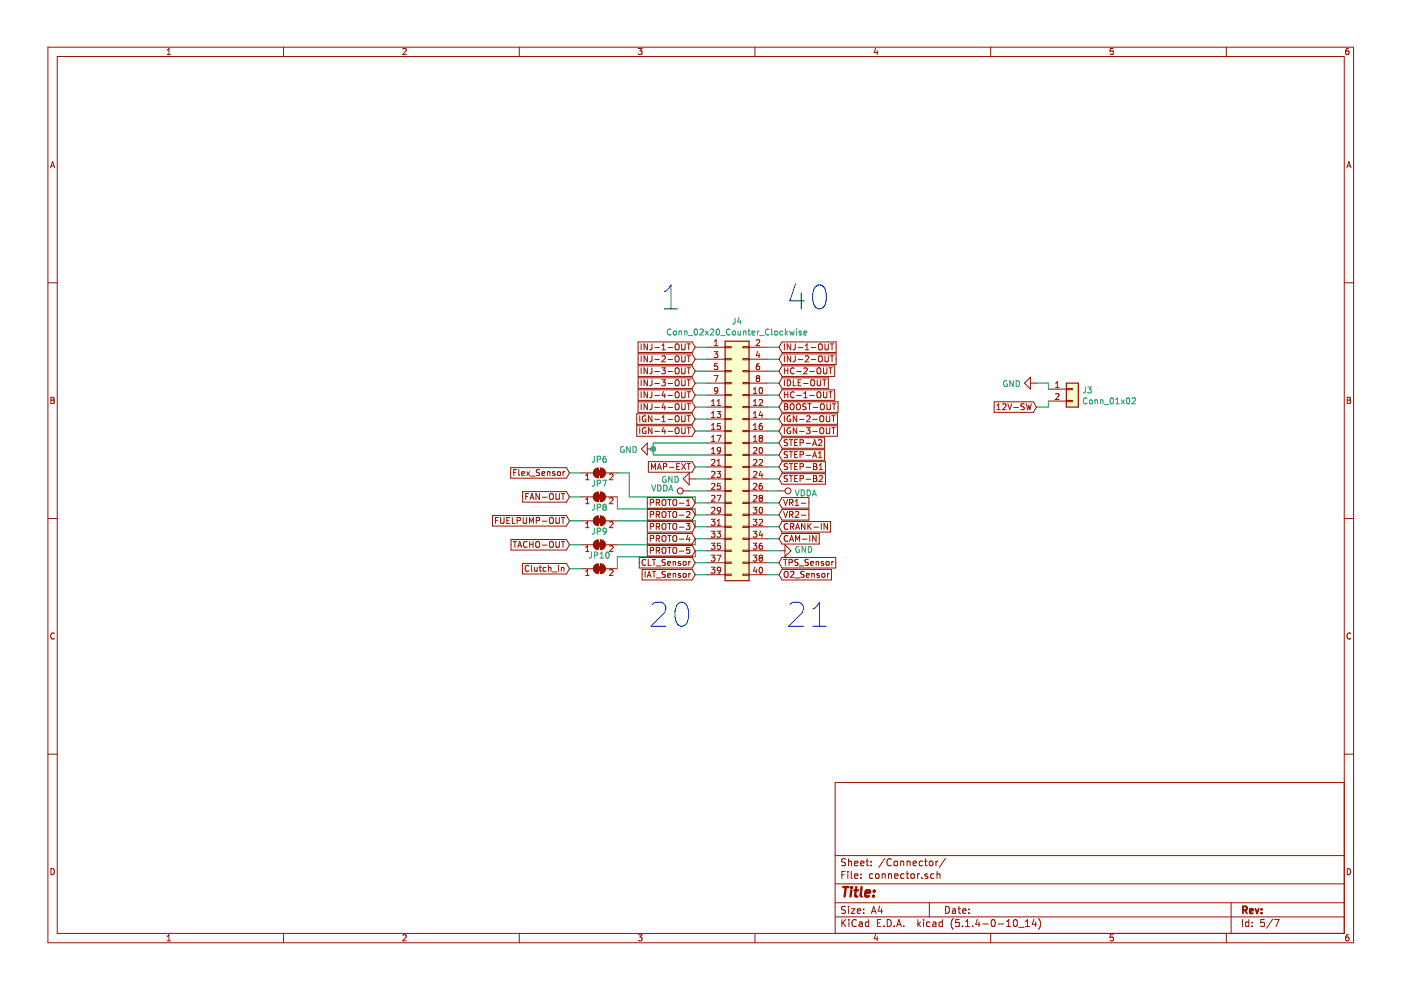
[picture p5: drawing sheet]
<svg xmlns="http://www.w3.org/2000/svg" width="297mm" height="210mm" viewBox="0 0 297 210" stroke-linecap="round" stroke-linejoin="round" font-family="sans-serif">
<path d="M.2 0h296.9v209.9h-296.9z" fill-rule="evenodd" fill="#fff" stroke="#fff" stroke-width=".21"/>
<g fill="none" stroke="#981200" stroke-width=".21">
<path d="M10.2 10h276.8v189.9h-276.8zM12.1 12h272.9v185.9h-272.9zM35.4 11.6h.8M35.4 10.6l.4-.3v1.3M60.1 10v2M85.4 10.4l.5-.1 .2 .3-.8 1h.8M110.1 10v2M135.3 10.3h.8l-.4 .5 .4 .1v.5l-.2 .2-.6-.2M160.1 10v2M185.6 10.2l-.3 .9h.9M186 10.7v.9M210 10v2"/>
<path d="M236 10.3h-.6l-.1 .6 .7-.1v.6l-.2 .2-.5-.2M260 10v2M285.9 10.3h-.4l-.1 .3-.1 .7 .2 .3 .5-.2-.1-.6h-.4l-.2 .2M10.7 35.6l.4-1.3 .5 1.3M10.8 35.2h.7M285.6 35.6l.4-1.3 .4 1.3M285.7 35.2h.6M10.2 60h1.9M285 60h2M135.3 75h11.5l.6 1.2-.6 1.1h-11.5zM135.3 77.6h11.5l.6 1.1-.6 1.1h-11.5zM135.3 72.5h11.5l.6 1.1-.6 1.1h-11.5z"/>
<path d="M135.9 72.9v1.3M135.9 75.4v1.3M135.9 78v1.3M137.3 72.9v1.3l-.7-1.3v1.3M137.3 75.4v1.3l-.7-1.3v1.3M137.3 78v1.3l-.7-1.3v1.3M138.2 72.9v1.1l-.5 .2M138.2 75.4v1.1l-.5 .2M138.2 78v1.1l-.5 .2M138.8 78.8h1M138.8 76.2h1M138.8 73.7h1"/>
<path d="M140.3 78h.8l-.4 .5 .3 .1v.5l-.2 .2-.5-.2M140.4 73.3l.3-.4v1.3M140.4 75.6l.4-.2 .3 .4-.8 .9h.8M140.4 74.2h.7M141.6 78.8h1M141.6 76.2h1M141.6 73.7h1M143.2 73.1l.2-.2 .4 .1a.78 .78 0 0 1-.1 1.2l-.5-.2zM143.2 75.6l.2-.2 .4 .1a.78 .78 0 0 1-.1 1.2l-.5-.2zM143.2 78.2l.2-.2 .4 .1a.78 .78 0 0 1-.1 1.2l-.5-.2zM144.5 72.9v1l.3 .3 .3-.1 .2-.2v-1M144.5 75.4v1.1l.3 .2h.3l.2-.2v-1.1"/>
<path d="M144.5 78v1l.3 .3 .3-.1 .2-.2v-1M145.7 78h.7M145.7 75.4h.7M145.7 72.9h.7M146 72.9v1.3M146 75.4v1.3M146 78v1.3M149.9 73.6h3.8M149.9 76.2h3.8M149.9 78.7h3.8M151.4 74.6h.8l-.4 .4 .3 .2 .1 .4-.3 .2-.5-.1M151.4 79.6h.8l-.5 1.3"/>
<path d="M151.5 73.3h.7M151.5 72.4l.3-.4v1.3M152.1 77.1h-.6v.6l.4-.1 .3 .2v.3l-.3 .3-.4-.2M153.7 73.5h1.3v.2h-1.3zM153.7 76h1.3v.3h-1.3zM153.7 78.6h1.3v.2h-1.3zM157.5 78.6h1.3v.2h-1.3zM157.5 76h1.3v.3h-1.3zM157.5 73.5h1.3v.2h-1.3zM158.8 73.6h3.8M158.8 76.2h3.8M158.8 78.7h3.8"/>
<path d="M160.3 72.1l.5-.1 .3 .4-.8 .9h.8M160.6 74.5l-.3 .9h.8M160.9 75v.8M160.9 77.1h-.2a.79 .79 0 0 0-.1 1.3l.3-.1 .2-.5-.3-.2h-.2l-.3 .2M165.8 75h11.5v2.3h-11.5l-.6-1.1zM165.8 77.6h11.2v2.2h-11.2l-.6-1.1zM165.8 72.5h11.5v2.2h-11.5l-.6-1.1zM166.3 72.9v1.3M166.3 75.4v1.3M166.3 78v1.3M166.3 78.6h.7M167 78v1.3"/>
<path d="M167.6 72.9v1.3l-.7-1.3v1.3M167.6 75.4v1.3l-.7-1.3v1.3M168.4 78.1a.56 .56 0 0 0-.8 .5 .56 .56 0 0 0 .8 .5M168.6 75.4v1.1l-.5 .2M168.6 72.9v1.1l-.5 .2M168.9 78.8h1M169.2 76.2h1M169.2 73.7h1M170.4 78.1l.5-.1 .3 .3-.8 1h.8M170.7 75.6l.5-.2 .3 .4-.8 .9h.8M170.7 74.2h.8M170.7 73.3l.4-.4v1.3"/>
<path d="M171.7 78.8h1M172 76.2h1M172 73.7h1M173.3 78.2l.2-.2a.44 .44 0 0 1 .5 .4v.7l-.5 .2-.2-.2zM173.6 75.6l.2-.2a.44 .44 0 0 1 .6 .5l-.1 .6-.5 .2-.2-.2zM173.6 73.1l.2-.2a.44 .44 0 0 1 .6 .4l-.1 .7-.5 .2-.2-.2zM174.6 78v1l.2 .3h.3l.2-.3v-1M174.9 72.9v1l.2 .3h.3l.2-.3v-1M174.9 75.4v1.1l.2 .2h.3l.2-.2v-1.1M175.7 78h.8M176.1 75.4h.7M176.1 72.9h.7"/>
<path d="M176.1 78v1.3M176.4 72.9v1.3M176.4 75.4v1.3M218.5 80v2.5l-1.3-1.3zM10.8 84.2h.4l.3 .3-.3 .3 .3 .3-.2 .4h-.5zM10.8 84.8h.4M108.3 99.2h11.8l.6 1.1-.6 1.1h-11.8zM109.5 99.6h-.6v1.2M110 99.6v1.1l.2 .1M111.6 100l.7 .8M112.3 100l-.7 .8M114.4 99.6h-.5l-.1 .1v.4l.6 .2v.3l-.2 .2h-.5"/>
<path d="M116.1 100v.8M119.4 100v.8M119.7 100l-.3 .2M126.1 99.6l.7-.3v2a1.02 1.02 0 0 1-.9-.6 1.02 1.02 0 0 1 .2-1.1zM127.3 99.3a1.02 1.02 0 0 1 1.1 1 1.02 1.02 0 0 1-1.1 1zM135 87.7h11.8l.6 1.1-.6 1.2h-11.8zM135 90.3h11.8l.6 1.1-.6 1.1h-11.8zM135.3 85.2h11.5l.6 1.1-.6 1.1h-11.5zM135.3 82.7h11.5l.6 1.1-.6 1.1h-11.5zM135.3 80.1h11.5l.6 1.1-.6 1.2h-11.5zM135.6 88.1v1.3M135.6 90.7v1.2"/>
<path d="M135.9 80.5v1.3M135.9 83.1v1.2M135.9 85.6v1.3M136.9 88.2a.57 .57 0 0 0-.7 .6 .57 .57 0 0 0 .8 .5v-.4h-.3M136.9 90.8a.57 .57 0 0 0-.7 .5 .57 .57 0 0 0 .8 .5v-.4h-.3M137.2 95.2h1.3M137.2 93.9v2.6l-1.2-1.3zM137.3 80.5v1.3l-.7-1.3v1.3M137.3 83.1v1.2l-.7-1.2v1.2M137.3 85.6v1.3l-.7-1.3v1.3M137.5 97.9h9.3l.6 1.1-.6 1.1h-9.3zM138.1 99.6v-1.3l.4 .9 .5-.9v1.3"/>
<path d="M138.2 85.6v1.1l-.5 .2M138.2 88.1v1.3l-.7-1.3v1.3M138.2 90.7v1.2l-.7-1.2v1.2M138.2 80.5v1.1l-.5 .2M138.2 83.1v1.1l-.5 .1M138.8 86.4h1M138.8 88.9h1M138.8 83.8h1M138.8 81.3h1M138.8 91.5h1M139.4 99.6l.4-1.3 .4 1.3M139.5 99.2h.6"/>
<path d="M140.3 80.5h.8l-.4 .5 .3 .1v.6l-.2 .1-.5-.1M140.4 89.4h.7M140.4 88.5l.3-.4v1.3M140.7 90.6l-.3 .9h.7M140.7 85.5l-.3 .9h.7M140.7 83l-.3 .9h.7M140.7 99l.6-.1v-.5l-.6-.1v1.3M140.9 83.5v.8M140.9 86v.9M140.9 91.1v.8M141.6 86.4h1M141.6 88.9h1"/>
<path d="M141.6 83.8h1M141.6 81.3h1M141.6 91.5h1M141.9 99.1h1M143.2 80.7l.2-.2 .4 .1a.78 .78 0 0 1-.1 1.2l-.5-.2zM143.2 90.9l.2-.2 .4 .1a.78 .78 0 0 1-.1 1.1l-.5-.1zM143.2 85.8l.2-.2 .4 .1a.78 .78 0 0 1-.1 1.2l-.5-.2zM143.2 88.3l.2-.2 .4 .1a.78 .78 0 0 1-.1 1.2l-.5-.2zM143.2 83.2l.2-.1h.4a.78 .78 0 0 1-.1 1.2l-.5-.1zM143.5 98.9h.4M144.1 98.3h-.6v1.3h.6M144.5 85.6v1l.3 .3 .3-.1 .2-.2v-1"/>
<path d="M144.5 88.1v1.1l.3 .2h.3l.2-.2v-1.1M144.5 80.5v1.1l.3 .2 .3-.1 .2-.1v-1.1M144.5 83.1v1l.3 .2h.3l.2-.2v-1M144.5 90.7v1l.3 .2h.3l.2-.2v-1M144.5 98.3l.9 1.3M145.4 98.3l-.9 1.3M145.7 85.6h.7M145.7 88.1h.7M145.7 83.1h.7M145.7 80.5h.7M145.7 98.3h.7M145.7 90.7h.7"/>
<path d="M146 80.5v1.3M146 83.1v1.2M146 85.6v1.3M146 88.1v1.3M146 90.7v1.2M146 98.3v1.3M149.9 81.2h3.8M149.9 83.8h3.8M149.9 86.3h3.8M149.9 88.8h3.8M149.9 91.4h3.8M149.9 93.9h3.8"/>
<path d="M149.9 96.5h3.8M149.9 99h3.8M150.8 95.2l.4-.3v1.2M150.8 90.1l.4-.3v1.3M150.8 85.1l.4-.4v1.3M150.8 86h.8M150.8 87.6l.4-.3v1.2M150.8 92.7l.4-.4v1.3M150.8 88.5h.8M150.8 91.1h.8M150.8 93.6h.8M150.8 96.1h.8"/>
<path d="M150.8 97.5l.5-.1 .3 .4-.8 .9h.8M152 99.9h.8l-.4 .5 .3 .2 .1 .4-.3 .2-.5-.1M152 87.3h.8l-.4 .4 .3 .2 .1 .4-.3 .2-.5-.1M152 92.3h.8l-.5 1.3M152.1 86h.7M152.1 85.1l.3-.4v1.3M152.1 97.8l.3-.4v1.3M152.1 98.7h.7M152.2 82.7l-.3 .3-.3-.1-.1-.2v-.4l.4-.1 .3 .2-.2 .9-.4 .1M152.7 89.8h-.6v.6l.4-.1 .3 .2v.3l-.3 .3-.4-.2M152.8 95.4l-.3 .3-.3-.1-.1-.6 .4-.1 .3 .2-.1 .7-.2 .3h-.3M153.7 81.1h1.3v.3h-1.3z"/>
<path d="M153.7 83.6h1.3v.3h-1.3zM153.7 86.2h1.3v.2h-1.3zM153.7 88.7h1.3v.3h-1.3zM153.7 91.3h1.3v.2h-1.3zM153.7 93.8h1.3v.3h-1.3zM153.7 96.3h1.3v.3h-1.3zM153.7 98.9h1.3v.2h-1.3zM157.5 98.9h1.3v.2h-1.3zM157.5 93.8h1.3v.3h-1.3zM157.5 91.3h1.3v.2h-1.3zM157.5 88.7h1.3v.3h-1.3zM157.5 86.2h1.3v.2h-1.3z"/>
<path d="M157.5 96.3h1.3v.3h-1.3zM157.5 83.6h1.3v.3h-1.3zM157.5 81.1h1.3v.3h-1.3zM158.8 81.2h3.8M158.8 83.8h3.8M158.8 86.3h3.8M158.8 88.8h3.8M158.8 91.4h3.8M158.8 93.9h3.8M158.8 96.5h3.8M158.8 99h3.8M159.7 83.4h.8"/>
<path d="M159.7 82.5l.4-.3v1.2M159.7 85.1l.4-.4v1.3M159.7 87.6l.4-.3v1.2M159.7 90.1l.4-.3v1.3M159.7 92.7l.4-.4v1.3M159.7 86h.8M159.7 88.5h.8M159.7 91.1h.8M159.7 95l.5-.1 .3 .3-.8 .9h.8M159.7 93.6h.8M159.7 97.5l.5-.1 .3 .4-.8 .9h.8M160.6 80.2l-.3-.3 .3-.3h.2l.3 .3-.3 .3"/>
<path d="M160.6 80.2l-.3 .2v.3l.3 .2h.3l.2-.2v-.3l-.3-.2M160.6 80.2h.2M160.9 84.8l.5-.1 .3 .4-.8 .9h.8M160.9 97.5l.5-.1 .3 .4-.8 .9h.8M161.1 82.3l.2-.1a.67 .67 0 0 1 .4 .6 .67 .67 0 0 1-.4 .6l-.4-.4zM161.1 95l.2-.1a.67 .67 0 0 1 .4 .6 .67 .67 0 0 1-.4 .6l-.4-.4zM161.2 92.9l-.3 .2 .1 .4 .2 .1 .4-.1 .1-.1v-.3l-.3-.2M161.2 92.9l-.3-.3 .3-.3h.2l.3 .3-.3 .3M161.2 92.9h.2M161.3 87.2l-.4 .9h.8M161.3 99.9l-.4 .9h.8M161.6 89.8l-.5 .1-.2 .4 .1 .6 .6 .1 .1-.2-.1-.5h-.4l-.3 .2"/>
<path d="M161.6 87.7v.8M165.8 85.2h11.9v2.2h-11.9l-.6-1.1zM165.8 82.7h11.2v2.2h-11.2l-.6-1.1zM165.8 80.1h9.8v2.3h-9.8l-.6-1.2zM165.8 87.7h11.8v2.3h-11.8l-.6-1.2zM165.8 90.3h11.8v2.2h-11.8l-.6-1.1zM165.8 97.9h9.2v2.2h-9.2l-.6-1.1zM165.8 92.8h9v2.2h-9l-.6-1.1zM165.8 95.3h9v2.3h-9l-.6-1.1zM166.3 86.2h.4M166.3 85.6h.4l.3 .3-.3 .3 .3 .2-.1 .4-.6 .1zM166.3 80.5v1.3"/>
<path d="M166.3 83.1v1.2M166.3 88.1v1.3M166.3 90.7v1.2M166.3 83.7h.7M166.9 80.5a.64 .64 0 0 1 .8 .7 .64 .64 0 0 1-.8 .6zM167 98.4l-.5-.1-.2 .1v.4l.6 .2 .1 .3-.3 .3-.4-.1M167 95.8h-.5l-.2 .1v.3l.6 .3 .1 .3-.3 .2h-.4M167 93.3l-.5-.1-.2 .1v.4l.6 .3 .1 .3-.3 .2-.4-.1M167 83.1v1.2M167.3 93.2h.8M167.3 95.8h.8M167.3 98.3h.8"/>
<path d="M167.6 85.8l.2-.2a.44 .44 0 0 1 .6 .4l-.1 .7-.5 .2-.2-.2zM167.6 88.2a.59 .59 0 0 0-.7 .6 .59 .59 0 0 0 .7 .6v-.5h-.2M167.6 90.8a.59 .59 0 0 0-.7 .5 .59 .59 0 0 0 .7 .6v-.5h-.2M167.7 93.2v1.3M167.7 95.8v1.2M167.7 98.3v1.3M168.2 80.5v1.3h.6M168.4 83.2a.56 .56 0 0 0-.8 .5 .56 .56 0 0 0 .8 .5M168.5 93.8h.4M168.5 96.4h.4M168.5 98.9h.4M168.9 85.8l.2-.2a.45 .45 0 0 1 .6 .4l-.2 .8h-.5a.92 .92 0 0 1-.1-1z"/>
<path d="M168.9 83.8h1M168.9 88.1v1.3l-.7-1.3v1.3M168.9 90.7v1.2l-.7-1.2v1.2M169.1 93.2h-.6v1.3h.6M169.1 95.8h-.6v1.2h.6M169.1 98.3h-.6v1.3h.6M169.2 81.1h.4M169.5 88.9h1M169.5 91.5h1M169.6 99l.7-.1v-.5l-.7-.1v1.3M169.6 96.4l.7-.1v-.4l-.7-.1v1.2M169.6 93.9l.7-.1v-.5l-.7-.1v1.3"/>
<path d="M169.8 80.5h-.6v1.3h.6M170.4 81.3h.9M170.4 84.3h.8M170.4 83.4l.4-.3v1.2M170.9 85.7l-.5-.1-.2 .1v.4l.6 .2 .1 .3-.2 .3-.5-.1M170.9 94h1M170.9 96.5h1M170.9 99.1h1M171 90.7h.8l-.5 .5 .4 .1 .1 .4-.3 .2-.5-.1M171 88.3l.5-.2 .3 .4-.8 .9h.8M171.3 85.6h.7M171.6 85.6v1.3"/>
<path d="M171.7 83.8h1M171.9 80.7l.3-.2a.45 .45 0 0 1 .5 .5l-.2 .7h-.4a.92 .92 0 0 1-.2-1zM172.3 88.9h1M172.3 94.5l.4-1.3 .4 1.3M172.3 97l.4-1.2 .4 1.2M172.3 91.5h1M172.4 86.4h1M172.4 94.1h.6M172.4 96.7h.6M172.5 98.3l.6 .1v.2l-.2 .3 .3 .2-.1 .4-.6 .1zM172.5 98.9h.4M173.3 83.2l.2-.1a.44 .44 0 0 1 .5 .4v.7l-.5 .1-.2-.1z"/>
<path d="M173.3 80.5v1.1l.2 .2 .4-.1 .1-.1v-1.1M173.5 93.3l.5-.1 .2 .4-.8 .9h.8M173.5 97h.7M173.5 96.1l.4-.3v1.2M173.7 98.6l.3-.3v1.3M173.7 99.6h.7M173.9 90.9l.2-.2a.44 .44 0 0 1 .6 .4l-.1 .7-.5 .1-.2-.1zM173.9 88.3l.2-.2a.44 .44 0 0 1 .6 .5l-.1 .6-.5 .2-.2-.2zM174 85.8l.2-.2a.45 .45 0 0 1 .6 .4l-.2 .8h-.5a.92 .92 0 0 1-.1-1zM174.4 80.5h.7M174.6 83.1v1l.2 .2h.3l.2-.2v-1M174.8 80.5v1.3"/>
<path d="M175.2 90.7v1l.2 .2h.4l.1-.2v-1M175.2 88.1v1.1l.2 .2h.4l.1-.2v-1.1M175.3 85.6v1l.3 .3 .3-.1 .2-.2v-1M175.7 83.1h.8M176.1 83.1v1.2M176.4 88.1h.7M176.4 90.7h.7M176.5 85.6h.7M176.7 88.1v1.3M176.7 90.7v1.2M176.8 85.6v1.3M210.8 85.2h8.3l.6 1.1-.6 1.1h-8.3z"/>
<path d="M211.4 86l.3-.4v1.3M211.4 86.9h.7M212.6 85.7l.5-.1 .2 .4-.8 .9h.8M213.7 85.6l.4 1.3 .4-1.3M214.9 86.4h1M217.2 85.7l-.5-.1-.2 .1 .1 .5 .5 .1 .1 .3-.3 .3-.5-.1M217.6 85.6l.3 1.3 .2-.9 .3 .9 .3-1.3M218.5 81.2h1.2M222.3 82.5h3.8M222.3 85h3.8M223.8 82.2h.7M223.8 81.3l.4-.4v1.3"/>
<path d="M223.8 83.6l.5-.2 .2 .4-.7 .9h.7M226.1 82.4h1.3v.2h-1.3zM226.1 84.9h1.3v.3h-1.3zM285.6 84.2h.5l.2 .3-.2 .3 .3 .3-.2 .4h-.6zM285.6 84.8h.5M10.2 109.9h1.9M104.4 109.3h15.7l.6 1.1-.6 1.1h-15.7zM105 110.3h.5M105.7 109.7h-.7v1.3M106.1 109.7v1.1l.3 .2 .3-.1 .2-.1v-1.1M107.5 110.3h.4M108.1 109.7h-.6v1.3h.6"/>
<path d="M108.3 114.4h11.8l.6 1.1-.6 1.1h-11.8zM108.6 109.7v1.3h.6M108.8 114.8h.7M108.9 100.2h.4M109.2 114.8v1.3M109.6 110.4l.7-.1 .1-.2-.1-.3-.7-.1v1.3M109.8 116.1l.4-1.3 .4 1.3M109.9 115.7h.6M110.6 100.4l.6-.1v-.3h-.4l-.2 .2 .1 .6h.5M110.8 119.5h9.3l.6 1.1-.6 1.1h-9.3zM110.8 104.2h9.3l.6 1.2-.6 1.1h-9.3zM110.9 109.7v1.1l.3 .2 .3-.1 .1-.1v-1.1"/>
<path d="M111.5 105.2h.4M111.8 114.9a.55 .55 0 0 0-.8 .1 .55 .55 0 0 0 0 .8l.4 .3 .4-.2M112.1 104.6h-.6v1.3M112.1 120a.58 .58 0 0 0-.8 .5 .58 .58 0 0 0 .8 .6v-.1M112.3 111v-1.3l.4 .9 .4-.9v1.3M112.3 114.8v1.3M112.3 115.4h.7M112.4 105.9l.4-1.3 .4 1.3M112.5 105.6h.6M112.5 101h1M112.7 119.9v1.1l.1 .1M113 114.8v1.3"/>
<path d="M113.6 115l.3-.2a.44 .44 0 0 1 .5 .4v.7l-.5 .2-.3-.2zM113.7 110.4l.7-.1v-.5l-.7-.1v1.3M114.4 104.6v1.3l-.8-1.3v1.3M114.5 119.9v1.1l.3 .1M114.9 100.4l.6-.1v-.3h-.4l-.2 .2 .1 .6h.5M115 105.4h.9M115 110.5h.9M115 115.6h.9M116.1 100.1l.4-.1 .1 .8M116.3 119.9v1.2M116.5 115l.3-.2 .3 .1a.78 .78 0 0 1-.1 1.2l-.5-.2zM116.5 104.8l.3-.2 .3 .1a.78 .78 0 0 1-.1 1.2l-.5-.2z"/>
<path d="M116.5 109.9l.3-.2 .3 .1a.78 .78 0 0 1-.1 1.2l-.5-.2zM117.6 100h-.3l-.2 .2 .1 .1 .4 .2v.3h-.5M117.9 104.6v1.1l.2 .2h.4l.1-.2v-1.1M117.9 109.7v1.1l.2 .2 .4-.1 .1-.1v-1.1M117.9 114.8v1l.2 .3 .4-.1 .1-.2v-1M118.2 100.1l.2-.1 .4 .1-.1 .7-.5-.1zM118.4 119.9v.1M119 104.6h.7M119 109.7h.7M119 114.8h.7M119.4 104.6v1.3M119.4 109.7v1.3"/>
<path d="M119.4 114.8v1.3M123.3 100.3h2.5M123.3 115.5h2.5M123.3 110.4h2.5M123.3 105.4h2.5M124.2 101.7h.7M124.2 100.8l.3-.3v1.2M124.2 105.9l.3-.4v1.3M124.2 111l.3-.4v1.3M124.2 116l.3-.3v1.3M124.2 117h.7M124.2 111.9h.7"/>
<path d="M124.2 106.8h.7M126.1 119.9l.7-.3v2a1.02 1.02 0 0 1-.9-.6 1.02 1.02 0 0 1 .2-1.1zM126.1 114.8l.7-.3v2a1.02 1.02 0 0 1-.9-.6 1.02 1.02 0 0 1 .2-1.1zM126.1 109.7l.7-.3v2a1.02 1.02 0 0 1-.9-.6 1.02 1.02 0 0 1 .2-1.1zM126.1 104.6l.7-.3v2.1a1.02 1.02 0 0 1-.9-.7 1.02 1.02 0 0 1 .2-1.1zM127.3 119.6a1.02 1.02 0 0 1 1.1 1 1.02 1.02 0 0 1-1.1 1zM127.3 114.5a1.02 1.02 0 0 1 1.1 1 1.02 1.02 0 0 1-1.1 1zM127.3 109.4a1.02 1.02 0 0 1 1.1 1 1.02 1.02 0 0 1-1.1 1zM127.3 104.3a1.02 1.02 0 0 1 1.1 1.1 1.02 1.02 0 0 1-1.1 1zM128.4 100.3h2.5M128.4 115.5h2.5M128.4 110.4h2.5"/>
<path d="M128.4 105.4h2.5M129.2 100.6l.5-.1 .3 .3-.8 .9h.8M129.2 105.7l.5-.2 .3 .4-.8 .9h.8M129.2 110.7l.5-.1 .3 .4-.8 .9h.8M129.2 115.8l.5-.1 .3 .3-.8 1h.8M135.5 118.2h11.3l.6 1.1-.6 1.1h-11.3zM136.9 118.7a.56 .56 0 0 0-.8 .5 .56 .56 0 0 0 .8 .5M137.2 105.5h9.6l.6 1.1-.6 1.1h-9.6zM137.2 108h9.6l.6 1.2-.6 1.1h-9.6zM137.2 110.6h9.6l.6 1.1-.6 1.1h-9.6zM137.2 113.1h9.6l.6 1.1-.6 1.2h-9.6zM137.2 115.7h9.6l.6 1.1-.6 1.1h-9.6z"/>
<path d="M137.4 118.6v1.3h.7M137.9 109.1h.6l.1-.2-.1-.3-.6-.2v1.3M137.9 111.6h.6l.1-.2-.1-.3-.6-.1v1.3M137.9 116.7h.6l.1-.2-.1-.3-.6-.1v1.2M137.9 114.2l.6-.1 .1-.1-.1-.3-.6-.2v1.3M137.9 106.6l.6-.1 .1-.2-.1-.3-.6-.1v1.3M138.3 118.6h.7M138.7 118.6v1.3M139.1 106.6l.7-.1 .1-.2-.1-.3-.7-.1v1.3M139.1 114.2l.7-.1 .1-.1-.1-.3-.7-.2v1.3M139.1 111.6h.7l.1-.2-.1-.3-.7-.1v1.3M139.1 116.7h.7l.1-.2-.1-.3-.7-.1v1.2"/>
<path d="M139.1 109.1h.7l.1-.2-.1-.3-.7-.2v1.3M139.1 120h1M139.4 106.6l.5 .6M139.4 109.1l.5 .6M139.4 111.6l.5 .7M139.4 114.2l.5 .6M139.4 116.7l.5 .6M140.4 106.1l.3-.2a.44 .44 0 0 1 .5 .4l-.1 .7-.4 .2-.3-.2zM140.4 108.6l.3-.2a.44 .44 0 0 1 .5 .5l-.1 .6-.4 .2-.3-.2zM140.4 111.2l.3-.2a.44 .44 0 0 1 .5 .4l-.1 .7-.4 .2-.3-.2zM140.4 113.7l.3-.2a.44 .44 0 0 1 .5 .5l-.1 .6-.4 .2-.3-.2zM140.4 116.2l.3-.1a.44 .44 0 0 1 .5 .4l-.1 .7-.4 .1-.3-.1z"/>
<path d="M141.1 118.7l-.5-.1-.2 .1 .1 .5 .5 .2 .1 .2-.3 .3-.4-.1M141.6 105.9h.7M141.6 111h.7M141.6 116.1h.7M141.6 119.4l.6-.1-.1-.2-.4-.1-.1 .2v.6h.5M141.6 108.4h.7M141.6 113.5h.7M141.9 105.9v1.3M141.9 108.4v1.3M141.9 111v1.3M141.9 113.5v1.3M141.9 116.1v1.2"/>
<path d="M142.7 119.2l.5-.1 .1 .8M142.7 106.1l.2-.2a.44 .44 0 0 1 .6 .4l-.1 .7-.5 .2-.3-.5zM142.7 111.2l.2-.2a.44 .44 0 0 1 .6 .4l-.1 .7-.5 .2-.3-.5zM142.7 108.6l.2-.2a.44 .44 0 0 1 .6 .5l-.1 .6-.5 .2-.3-.4zM142.7 113.7l.2-.2a.44 .44 0 0 1 .6 .5l-.1 .6-.5 .2-.3-.4zM142.7 119v.9M142.8 116.1h.1a.44 .44 0 0 1 .6 .4l-.1 .7-.2 .1h-.4l-.2-.4zM144 116.9h1M144 106.7h1M144 109.2h1M144 111.8h1M144 114.3h1"/>
<path d="M144.3 119.1l-.3-.1-.2 .2 .1 .2 .4 .1v.3h-.5M144.9 104.1h1.2M144.9 119.2l.2-.2 .3 .2v.6l-.5-.1zM145.5 111h.8l-.5 .5 .4 .1v.5l-.2 .2-.5-.2M145.5 108.6l.5-.2 .3 .4-.8 .9h.8M145.5 107.2h.8M145.5 106.3l.4-.4v1.3M145.8 113.5l-.3 .9h.8M146 119v.9M146.1 101.5h1.3M146.1 100.3v2.5l-1.2-1.3zM146.1 114v.8"/>
<path d="M146.2 116.1h-.6l-.1 .6 .2-.2 .5 .2v.5l-.2 .1-.5-.1M146.4 119l-.4 .3M149.9 104.1h3.8M149.9 116.8h3.8M149.9 101.5h3.8M149.9 106.6h3.8M149.9 109.2h3.8M149.9 111.7h3.8M149.9 114.2h3.8M149.9 119.3h3.8M150.8 115.2h.8l-.5 .5 .4 .1v.5l-.2 .1-.5-.1M150.8 110.1h.8l-.5 .5 .4 .1v.5l-.2 .2-.5-.2"/>
<path d="M150.8 112.6h.8l-.5 .5 .4 .1v.6l-.2 .1-.5-.1M150.8 117.7h.8l-.5 .5 .4 .1v.6l-.2 .1-.5-.1M150.8 100.1l.5-.2 .3 .4-.8 .9h.8M150.8 102.6l.5-.1 .3 .3-.8 1h.8M150.8 105.1l.5-.1 .3 .4-.8 .9h.8M150.8 107.7l.5-.1 .3 .3-.8 .9h.8M152 112.6h.8l-.4 .5 .3 .1 .1 .5-.3 .2-.5-.1M152 105h.8l-.5 1.3M152 117.7h.8l-.5 1.3M152.1 110.5l.3-.4v1.3M152.1 111.4h.7M152.7 115.2h-.6v.6l.4-.1 .3 .2v.3l-.3 .2-.4-.1"/>
<path d="M152.7 102.5h-.6v.6l.4-.1 .3 .2v.3l-.3 .3-.4-.2M152.8 108.1l-.3 .2h-.3l-.1-.6 .4-.1 .3 .2-.1 .7-.2 .3h-.3M153.7 101.4h1.3v.3h-1.3zM153.7 104h1.3v.2h-1.3zM153.7 106.5h1.3v.2h-1.3zM153.7 109h1.3v.3h-1.3zM153.7 111.6h1.3v.2h-1.3zM153.7 114.1h1.3v.3h-1.3zM153.7 116.6h1.3v.3h-1.3zM153.7 119.2h1.3v.2h-1.3zM157.5 101.4h1.3v.3h-1.3zM157.5 104h1.3v.2h-1.3z"/>
<path d="M157.5 106.5h1.3v.2h-1.3zM157.5 109h1.3v.3h-1.3zM157.5 111.6h1.3v.2h-1.3zM157.5 114.1h1.3v.3h-1.3zM157.5 116.6h1.3v.3h-1.3zM157.5 119.2h1.3v.2h-1.3zM158.8 104.1h3.8M158.8 116.8h3.8M158.8 101.5h3.8M158.8 106.6h3.8M158.8 109.2h3.8M158.8 111.7h3.8"/>
<path d="M158.8 114.2h3.8M158.8 119.3h3.8M159.7 115.2h.8l-.5 .5 .4 .1v.5l-.2 .1-.5-.1M159.7 107.6h.8l-.5 .4 .4 .2v.5l-.2 .1-.5-.1M159.7 110.1h.8l-.5 .5 .4 .1v.5l-.2 .2-.5-.2M159.7 112.6h.8l-.5 .5 .4 .1v.6l-.2 .1-.5-.1M159.7 117.7h.8l-.5 .5 .4 .1v.6l-.2 .1-.5-.1M159.7 100.1l.5-.2 .3 .4-.8 .9h.8M159.7 102.6l.5-.1 .3 .3-.8 1h.8M159.7 105.1l.5-.1 .3 .4-.8 .9h.8M160.9 110.2l.5-.1 .3 .4-.8 .9h.8M161.1 107.7l.2-.1a.67 .67 0 0 1 .4 .6 .67 .67 0 0 1-.4 .6l-.4-.5z"/>
<path d="M161.2 105.6l-.3 .2 .1 .4 .2 .1 .4-.1 .1-.1v-.3l-.3-.2M161.2 105.6l-.3-.3 .3-.3h.2l.3 .3-.3 .3M161.2 118.3l-.3-.3 .3-.3h.2l.3 .3-.3 .3M161.2 118.3l-.3 .2 .1 .4 .2 .1 .4-.1 .1-.1v-.3l-.3-.2M161.2 105.6h.2M161.2 118.3h.2M161.3 112.6l-.4 .9h.8M161.6 115.2l-.5 .1-.2 .4 .1 .6 .6 .1 .1-.2-.1-.5h-.4l-.3 .2M161.6 102.5l-.5 .1-.2 .4 .1 .6 .6 .1 .1-.2-.1-.5h-.4l-.3 .2M161.6 100.4v.8M161.6 113.1v.8M165.2 104.1h1.2"/>
<path d="M165.2 116.8h1.2M165.8 100.4h9.2v2.3h-9.2l-.6-1.2zM165.8 108h5.7v2.3h-5.7l-.6-1.1zM165.8 110.6h10.3v2.2h-10.3l-.6-1.1zM165.8 113.1h7.9v2.3h-7.9l-.6-1.2zM165.8 118.2h11.4v2.2h-11.4l-.6-1.1zM165.8 105.5h5.7v2.2h-5.7l-.6-1.1zM166.1 105.9l.5 1.3 .4-1.3M166.1 108.4l.5 1.3 .4-1.3M166.1 118.6h.8M166.4 115.5l1.3 1.3-1.3 1.2zM166.5 118.6v1.3"/>
<path d="M167 100.9l-.5-.1-.2 .2v.3l.6 .3 .1 .3-.3 .2h-.4M167 111.1a.56 .56 0 0 0-.8 .5 .56 .56 0 0 0 .8 .5M167 113.7a.56 .56 0 0 0-.8 .5 .56 .56 0 0 0 .8 .5M167.3 119.3l.7-.1v-.5l-.7-.1v1.3M167.3 100.8h.8M167.4 106.6l.6-.1 .1-.2v-.3l-.7-.1v1.3M167.4 109.1h.6l.1-.2v-.3l-.7-.2v1.3M167.4 114.8l.4-1.3 .5 1.3M167.5 114.4h.6M167.6 111.6l.7-.1v-.4l-.7-.1v1.3M167.7 100.8v1.3M167.7 106.6l.4 .6"/>
<path d="M167.7 109.1l.4 .6M167.9 111.6l.4 .7M168.5 101.4h.4M168.6 106.3l.4-.4v1.3M168.6 108.6l.5-.2 .2 .4-.7 .9h.7M168.6 107.2h.7M168.7 112.3l.4-1.3 .4 1.3M168.7 114.8v-1.3l.4 .9 .4-.9v1.3M168.8 111.9h.6M169.1 100.8h-.6v1.3h.6M169.2 118.7l-.5-.1-.1 .1v.5l.5 .1 .1 .3-.2 .3-.5-.1M169.5 120h.9"/>
<path d="M169.6 101.5l.7-.1v-.4l-.7-.2v1.3M169.9 106.7h.9M169.9 109.2h.9M170.1 114.3h1M170.7 111v1.3l-.8-1.3v1.3M170.9 101.6h1M171.3 111v1.3M171.4 118.7l-.5-.1-.2 .1v.4l.6 .2 .1 .3-.2 .3-.5-.1M171.5 111.5l.5 .8M171.7 113.5v1.3M171.9 119.4l.6-.1-.1-.2-.3-.1-.2 .2v.6h.5M172 111l-.7 .7"/>
<path d="M172.5 100.8l.6 .2v.2l-.2 .2 .3 .3-.1 .4h-.6zM172.5 101.4h.4M172.5 111.8h1M173 119.2l.5-.1 .1 .8M173 113.5v1.3l-.7-1.3v1.3M173 119v.9M173.7 101l.5-.2 .2 .4-.8 .9h.8M174.1 111v1.3M174.6 119.1l-.3-.1-.2 .2 .1 .2 .4 .1v.3h-.5M175.2 119.2l.2-.2 .3 .2v.6l-.5-.1zM175.4 111v1.3l-.7-1.3v1.3M176.4 119v.9"/>
<path d="M176.7 119l-.3 .3M285 109.9h2M11.5 134.3a.58 .58 0 0 0-.8 .5 .58 .58 0 0 0 .8 .6M113.3 120.3l.1 .8 .5-.1M113.9 120.3v.8M114.3 120.3h.5M115.8 120.4l-.4-.1-.2 .2 .1 .6h.5M116.3 120.4h.5v.7M117.1 121.3h1M118.4 120.3v.8M119 120.4h.5l.1 .7M119 120.3v.8"/>
<path d="M123.3 120.6h2.5M124.2 121.1l.3-.3v1.2M124.2 122h.7M128.4 120.6h2.5M129.2 120.9l.5-.1 .3 .3-.8 .9h.8M136.1 120.7h10.7l.6 1.2-.6 1.1h-10.7zM136.8 121.1v1.3M137.2 122.4l.4-1.3 .5 1.3M137.3 122.1h.6M138.3 121.1h.7M138.7 121.1v1.3M139.1 122.5h1"/>
<path d="M141.1 121.2l-.5-.1-.2 .2 .1 .4 .5 .2 .1 .3-.3 .2h-.4M141.6 122l.6-.1-.1-.3h-.4l-.1 .1v.7h.5M142.7 121.7l.5-.1 .1 .8M142.7 121.6v.8M144.3 121.6h-.3l-.2 .1 .1 .2 .4 .2v.3h-.5M144.9 121.7l.2-.1 .3 .1v.7l-.5-.1zM146 121.6v.8M146.4 121.6l-.4 .2M149.9 121.9h3.8M150.8 120.3h.8l-.5 .4 .4 .2v.5l-.2 .1-.5-.1M152.8 120.8l-.3 .2h-.3l-.1-.6 .4-.1 .3 .2-.1 .7-.2 .3h-.3M153.7 121.7h1.3v.3h-1.3z"/>
<path d="M157.5 121.7h1.3v.3h-1.3zM158.8 121.9h3.8M160 120.2l-.3 .9h.8M160.3 120.7v.8M161.1 120.4l.2-.1a.67 .67 0 0 1 .4 .6 .67 .67 0 0 1-.4 .6l-.4-.5zM165.8 120.7h10.5v2.3h-10.5l-.6-1.1zM166.3 121.3l.3-.2a.44 .44 0 0 1 .5 .5l-.1 .6-.4 .2-.3-.2zM167.6 121.3l.5-.2 .2 .4-.8 .9h.8M168.6 122.5h.9M170.5 121.2l-.5-.1-.2 .2 .1 .4 .5 .2 .1 .3-.3 .2h-.4M171 122l.6-.1-.1-.3h-.3l-.2 .1v.7h.5M172.1 121.7l.5-.1 .1 .8"/>
<path d="M172.1 121.6v.8M173.7 121.6h-.3l-.2 .1 .1 .2 .4 .2v.3h-.5M174.4 121.6h.3l.2 .2-.1 .6h-.3l-.3-.2zM175.4 121.6v.8M175.8 121.6l-.4 .2M286.4 134.3a.58 .58 0 0 0-.8 .5 .58 .58 0 0 0 .8 .6M10.2 159.9h1.9M285 159.9h2M285 165.9h-107.9v32M10.8 184.2a.65 .65 0 0 1 .7 .6 .65 .65 0 0 1-.7 .7zM35.4 198.5l.4-.3v1.3M35.4 199.5h.8"/>
<path d="M60.1 197.9v2M85.4 198.3l.5-.1 .2 .3-.8 1h.8M110.1 197.9v2M135.3 198.2h.8l-.4 .5 .4 .1v.6l-.2 .1-.6-.1M160.1 197.9v2M177.1 194.4h107.9M177.1 191.4h107.9M177.1 187.4h107.9M177.1 181.4h107.9M178.5 185.5h.5M178.5 195v1.5M178.7 195.6l.6 .9"/>
<path d="M179.2 184.8h-.7v1.5M179.3 192.2h-.6l-.3 .2 .1 .4 .7 .3v.4l-.2 .2-.6-.1M179.3 182.1h-.6l-.3 .2 .1 .4 .7 .3v.4l-.2 .2-.6-.1M179.3 195l-.8 .8M179.8 184.8v.1M179.8 185.3v1M179.9 182.1v1.5M179.9 192.2v.1M179.9 192.7v1M179.9 182.7l.2-.1h.4v1M180 195v.1M180 195.5v1"/>
<path d="M180.5 192.7h.8l-.8 1h.8M180.5 184.8v1.3l.2 .2M181.2 185.8l.7-.2-.1-.3h-.4l-.2 .2 .1 .7h.5M181.2 183.1l.7-.2-.1-.3h-.4l-.2 .2 .1 .7h.5M181.5 195.1a.59 .59 0 0 0-.7 0 .59 .59 0 0 0-.2 .7 .56 .56 0 0 0 .3 .6 .56 .56 0 0 0 .6-.1M181.8 193.2l.7-.2-.1-.2-.4-.1-.2 .2v.7h.6M182.2 195.5h.6v1M182.5 183.1l.7-.2-.1-.3h-.4l-.2 .2 .1 .7h.5M182.6 186.1v.2M182.6 185.3v.2M182.8 195.8l-.5 .1-.2 .2 .2 .4 .5-.1M183.1 193.5v.2"/>
<path d="M183.1 192.8v.1M183.6 182.6h.6M183.8 182.1v1.3l.4 .2M184.2 195.5h-.5l-.2 .2v.6l.2 .2 .5-.1M184.2 195v1.5M184.7 183.4v.2M184.7 182.6v.2M184.8 193.7l.4-1.5 .5 1.5M184.9 193.2h.7M185 185.3h-.4l-.3 .2 .1 .6 .2 .2 .4-.1M185.6 198.1l-.3 .9h.9M185.7 185.4l.2-.1 .4 .1v.7l-.2 .2-.4-.2z"/>
<path d="M186 198.6v.9M186 195.7h.5M186.5 192.1l-.3 1.1h.9M186.7 195h-.7v1.5h.7M186.9 192.7v1M187 185.4l.2-.1h.4l.1 1M187 185.3v1M187.4 196.3v.2M187.6 182l-1.3 1.9M188.1 195a.76 .76 0 0 1 .9 .7 .76 .76 0 0 1-.9 .8zM188.4 185.4l.2-.1h.4v1M188.4 185.3v1"/>
<path d="M189 182.2a.71 .71 0 0 0-1 .5 .71 .71 0 0 0 .7 .9l.3-.2M189.6 196.3v.2M189.6 182.7l.2-.1 .4 .1v.7l-.2 .2-.4-.2zM189.7 185.8l.7-.2-.1-.3h-.4l-.2 .2v.7h.6M190.1 196.5l.5-1.5 .5 1.5M190.2 196h.8M191 182.7l.2-.1h.3l.1 1M191 182.6v1M191.6 196.3v.2M191.7 185.3h-.5l-.2 .2v.6l.2 .2 .5-.1M192.1 185.3h.6M192.3 184.8v1.3l.4 .2"/>
<path d="M192.3 182.6v1M192.3 182.7l.2-.1h.4l.1 1M193.2 185.4l.2-.1 .4 .1v.7l-.2 .2-.4-.2zM193.6 183.1l.7-.2-.1-.3h-.4l-.2 .2 .1 .7h.5M194.5 185.3v1M194.6 195v1.5M194.7 195.9l.5 .6M195 185.3l-.5 .2M195.2 195.5l-.6 .5M195.4 186.1v.2M195.6 182.6h-.4l-.3 .3 .1 .6h.6M195.8 195v.1"/>
<path d="M195.8 195.5v1M196 182.6h.6M196.2 182.1v1.3l.4 .2M196.7 185.3h-.4l-.2 .2 .1 .2 .5 .1v.4h-.6M197 191.4v3M197.1 182.7l.2-.1 .4 .1v.7l-.2 .2-.4-.2zM197.2 195.5h-.5l-.2 .2v.6l.2 .2 .5-.1M197.8 195.5h.6v1M198 185.3h-.4l-.3 .2 .1 .6 .2 .2 .4-.1M198.4 195.8l-.7 .3 .3 .4 .4-.1M198.4 182.6v1M198.7 185.4l.2-.1h.3l.1 1"/>
<path d="M198.7 184.8v1.5M198.9 182.6l-.5 .3M199.8 195.5h-.4l-.3 .2 .1 .6 .2 .2 .4-.1M199.8 195v1.5M200.4 182l-1.2 1.9M200.5 192.2a.75 .75 0 0 1 .8 .7 .75 .75 0 0 1-.8 .8zM202 192.8h.5l.1 .9M202.1 194.8a1.71 1.71 0 0 0 0 2.2M202.6 193l-.5 .1-.2 .2 .2 .4 .5-.1M203.1 192.7h.6M203.3 192.2v1.3l.4 .2M203.4 195h-.7l-.1 .7 .7-.1 .1 .2v.5l-.2 .2-.6-.2"/>
<path d="M204.1 196.3v.2M204.1 193.2l.7-.2-.1-.2-.4-.1-.2 .2 .1 .7h.5M204.7 196.5h.9M204.7 195.4l.4-.4v1.5M205.4 193.5v.2M205.4 192.8v.1M206.2 196.3v.2M207.2 194.9l-.3 1.1h.9M207.6 195.5v1M208.4 195.9h1.1M210 197.9v2M210.3 195h.2a.8 .8 0 0 1 .5 .7 .8 .8 0 0 1-.5 .8 1 1 0 0 1-.2-1.5z"/>
<path d="M211.6 195.9h1.2M213.4 196.5h.9M213.4 195.4l.5-.4v1.5M215.1 195h.1a.8 .8 0 0 1 .5 .7 .8 .8 0 0 1-.5 .8 .97 .97 0 0 1-.1-1.5zM216 196.6h1.1M217.4 196.5h.9M217.4 195.4l.4-.4v1.5M219.2 194.9l-.3 1.1h.9M219.6 195.5v1M220.2 194.8a1.71 1.71 0 0 1 0 2.2M236 198.2h-.6l-.1 .6 .7-.1v.7l-.2 .1-.5-.1M260 197.9v2"/>
<path d="M261 191.4v6.5M263.4 195v1.5M264.8 195.5h-.5l-.2 .2 .1 .7h.6M264.8 195v1.5M265.5 196.3v.2M265.5 195.5v.2M268.1 195h-.8v.7l.7-.1 .1 .2v.5l-.3 .2-.5-.2M269.8 194.9l-1.2 1.9M270.2 195h1l-.6 1.5M285.6 184.2a.65 .65 0 0 1 .8 .6 .65 .65 0 0 1-.8 .7zM285.9 198.2h-.4l-.1 .3-.1 .7 .2 .3 .5-.1-.1-.7h-.4l-.2 .2"/>
<circle cx="144.2" cy="104.1" r=".63"/>
<circle cx="167.1" cy="104.1" r=".63"/>
</g>
<path d="M263.5 193l.7-.1 .2-.2-.1-.4-.2-.1h-.6v1.5M263.9 193l.5 .7M265 193.2l.7-.2-.1-.2-.4-.1-.2 .2v.7h.6M266.2 192.7l.3 1 .4-1M267.5 193.5v.2M267.5 192.8v.1" fill="none" stroke="#981200" stroke-width=".38"/>
<path d="M178.8 188.1h1.1M179.3 188.1l-.2 2M180.5 188.8l-.2 1.3M180.6 188.1l-.1 .2M180.6 188.1l.1 .1-.2 .1M181.2 188.8h.7M181.5 188.1l-.2 1.7 .1 .2 .4 .1M182.7 188.1l-.2 1.7 .2 .3M183.5 189.4l1-.2-.1-.4h-.6l-.3 .2v1h.8M185.2 189.9v.2M185.3 188.8l.1 .1-.1 .1M185.3 188.8v.2" fill="none" stroke="#981200" stroke-width=".51"/>
<g fill="none" stroke="#009596" stroke-width=".21">
<path d="M142.3 69.9a.56 .56 0 0 0-.8 .5 .56 .56 0 0 0 .8 .5M142.9 70.2h.3l.2 .2-.1 .6h-.3l-.3-.2zM144 70.3l.4-.1 .1 .8M144 70.2v.8M145.1 70.3l.5-.1 .1 .8M145.1 70.2v.8M146 71.2h.9M147.3 69.9l.2-.1a.67 .67 0 0 1 .4 .6 .67 .67 0 0 1-.4 .6l-.3-.5zM148.4 69.9l.5-.1 .2 .3-.8 .9h.8M149.5 70.2l.7 .8M150.2 70.2l-.7 .8M150.6 69.9l.5-.1 .2 .3-.7 .9h.7"/>
<path d="M151.9 69.9l.2-.1a.67 .67 0 0 1 .5 .6 .67 .67 0 0 1-.5 .6l-.3-.5zM152.8 71.2h1M154.8 69.9a.56 .56 0 0 0-.8 .5 .56 .56 0 0 0 .8 .5M155.4 70.2l.5 .1-.1 .7h-.3l-.2-.2zM155.8 67.4v1l-.1 .3h-.3M156.5 70.2v.8l.5-.1M156.7 67.4l-.3 .9h.8M157 67.9v.8M157 70.2v.8M157.6 70.3l.5-.1 .1 .8M157.6 70.2v.8M158.6 70.2h.5"/>
<path d="M158.8 69.8v1.1l.3 .1M159.4 70.6l.6-.1v-.3h-.4l-.2 .2 .1 .6h.5M160.6 70.2v.8M160.9 70.2l-.3 .2M161.1 71.2h.9M163.1 69.9a.56 .56 0 0 0-.8 .5 .56 .56 0 0 0 .8 .5M163.6 69.8v1.1l.2 .1M164.3 70.2h.3l.3 .2-.1 .6-.5-.1zM166 70.2h-.4l-.2 .2 .1 .6h.5M166.5 69.8v1.2M166.6 70.5l.4 .5M167 70.2l-.5 .5"/>
<path d="M167.4 70.2l.2 .8 .3-.6 .2 .6 .3-.8M168.9 69.8v.1M168.9 70.2v.8M169.9 70.2h-.3l-.2 .2 .1 .1 .4 .2v.3h-.5M170.4 70.6l.7-.1-.1-.3h-.4l-.2 .2 .1 .6h.5M126 96.7v1l-.2 .3h-.3M126.6 97.4l.7-.1v-.4l-.7-.2v1.3M128.4 96.7h-.2a.79 .79 0 0 0-.1 1.3h.3l.2-.5-.3-.3h-.2l-.3 .3M132.3 94.7a.59 .59 0 0 0-.8 .6 .59 .59 0 0 0 .8 .6v-.5h-.2M133.6 94.7v1.2l-.7-1.2v1.2M134.2 94.7a.64 .64 0 0 1 .7 .6 .64 .64 0 0 1-.7 .6zM213.5 80.8a.59 .59 0 0 0-.7 .5 .59 .59 0 0 0 .7 .6l.1-.5h-.3"/>
<path d="M214.8 80.7v1.3l-.7-1.3v1.3M215.5 80.7a.64 .64 0 0 1 .7 .6 .64 .64 0 0 1-.7 .7zM230.1 82v1l-.2 .3h-.3M230.5 84.5a.56 .56 0 0 0-.8 .1 .56 .56 0 0 0 0 .7l.4 .3 .4-.1M230.6 82h.8l-.4 .5 .3 .2 .1 .4-.3 .2-.5-.1M231.1 84.8h.3l.2 .2-.1 .6-.5-.1zM232.2 84.9l.4-.1 .1 .8M232.2 84.8v.8M233.3 84.9l.5-.1 .1 .8M233.3 84.8v.8M234.2 85.8h.9M235.5 84.5l.2-.1a.67 .67 0 0 1 .4 .6 .67 .67 0 0 1-.4 .6l-.3-.5z"/>
<path d="M236.6 85.6h.7M236.6 84.7l.3-.3v1.2M237.7 84.8l.7 .8M238.4 84.8l-.7 .8M238.9 84.5l.2-.1a.67 .67 0 0 1 .5 .6 .67 .67 0 0 1-.5 .6l-.3-.5zM240 84.5l.5-.1 .2 .3-.8 .9h.8M125.4 117.1v1l-.5 .2M126 101.8v.9l-.2 .3-.3 .1M126 106.9v.9l-.2 .3-.3 .1M126 112v.9l-.2 .3h-.3M126 117.7h.6l.1-.5-.7-.1v1.2M126.6 102.5l.7-.1v-.5l-.7-.1v1.3"/>
<path d="M126.6 107.6l.7-.1v-.5l-.7-.1v1.3M126.6 112.6l.7-.1v-.4l-.7-.1v1.2M127.2 118.3h.7M127.2 117.4l.4-.3v1.2M127.8 101.8h.8l-.5 1.3M128.1 107.5l-.3-.3 .3-.3h.2l.3 .3-.3 .3M128.1 107.5l-.3 .2v.2l.3 .3 .3-.1 .2-.2v-.2l-.3-.2M128.1 107.5h.2M128.6 112.5l-.3 .3-.4-.1-.1-.2 .1-.4 .4-.1 .3 .2-.2 .9-.5 .1M128.6 117.2l.1-.1a.67 .67 0 0 1 .5 .6 .67 .67 0 0 1-.5 .6l-.3-.5zM138.2 102.8l.4 1.3 .4-1.3M139.4 102.8a.64 .64 0 0 1 .8 .7 .64 .64 0 0 1-.8 .6z"/>
<path d="M140.7 102.8a.64 .64 0 0 1 .8 .7 .64 .64 0 0 1-.8 .6zM141.1 101.1a.59 .59 0 0 0-.7 .6 .59 .59 0 0 0 .7 .5l.1-.5h-.2M141.8 104.1l.4-1.3 .5 1.3M141.9 103.8h.6M142.5 101v1.3l-.7-1.3v1.3M143.1 101a.64 .64 0 0 1 .7 .6 .64 .64 0 0 1-.7 .7zM168.6 103.9l.4 1.2 .5-1.2M169.4 115.9a.59 .59 0 0 0-.7 .6 .59 .59 0 0 0 .7 .6l.1-.5h-.3M169.9 103.9a.64 .64 0 0 1 .7 .6 .64 .64 0 0 1-.7 .6zM170.8 115.9v1.2l-.8-1.2v1.2M171.1 103.9a.64 .64 0 0 1 .8 .6 .64 .64 0 0 1-.8 .6zM171.4 115.9a.64 .64 0 0 1 .7 .6 .64 .64 0 0 1-.7 .6z"/>
<path d="M172.2 105.1l.5-1.2 .4 1.2M172.3 104.8h.7"/>
</g>
<g fill="#981200" stroke="#981200" stroke-width=".21">
<path d="M126.1 99.6l.7-.3v2a1.02 1.02 0 0 1-.9-.6 1.02 1.02 0 0 1 .2-1.1z" fill-rule="evenodd"/>
<path d="M127.3 99.3a1.02 1.02 0 0 1 1.1 1 1.02 1.02 0 0 1-1.1 1z" fill-rule="evenodd"/>
<path d="M126.6 99.8h1v1h-1z" fill-rule="evenodd"/>
<path d="M126.1 119.9l.7-.3v2a1.02 1.02 0 0 1-.9-.6 1.02 1.02 0 0 1 .2-1.1z" fill-rule="evenodd"/>
<path d="M127.3 119.6a1.02 1.02 0 0 1 1.1 1 1.02 1.02 0 0 1-1.1 1z" fill-rule="evenodd"/>
<path d="M126.6 120.1h1v1h-1z" fill-rule="evenodd"/>
<path d="M126.1 114.8l.7-.3v2a1.02 1.02 0 0 1-.9-.6 1.02 1.02 0 0 1 .2-1.1z" fill-rule="evenodd"/>
<path d="M127.3 114.5a1.02 1.02 0 0 1 1.1 1 1.02 1.02 0 0 1-1.1 1z" fill-rule="evenodd"/>
<path d="M126.6 115h1v1h-1z" fill-rule="evenodd"/>
<path d="M126.1 109.7l.7-.3v2a1.02 1.02 0 0 1-.9-.6 1.02 1.02 0 0 1 .2-1.1z" fill-rule="evenodd"/>
<path d="M127.3 109.4a1.02 1.02 0 0 1 1.1 1 1.02 1.02 0 0 1-1.1 1z" fill-rule="evenodd"/>
<path d="M126.6 109.9h1v1h-1z" fill-rule="evenodd"/>
<path d="M126.1 104.6l.7-.3v2.1a1.02 1.02 0 0 1-.9-.7 1.02 1.02 0 0 1 .2-1.1z" fill-rule="evenodd"/>
<path d="M127.3 104.3a1.02 1.02 0 0 1 1.1 1.1 1.02 1.02 0 0 1-1.1 1z" fill-rule="evenodd"/>
<path d="M126.6 104.8h1v1.1h-1z" fill-rule="evenodd"/>
</g>
<g fill="#fffecd" stroke="#fffecd" stroke-width=".25">
<path d="M226.1 81.2h2.5v5.1h-2.5z" fill-rule="evenodd"/>
<path d="M153.7 72.3h5.1v50.8h-5.1z" fill-rule="evenodd"/>
</g>
<path d="M153.7 72.3h5.1v50.8h-5.1zM226.1 81.2h2.5v5.1h-2.5z" fill="none" stroke="#981200" stroke-width=".25"/>
<g fill="none" stroke="#009300" stroke-width=".21">
<path d="M147.4 73.6h2.5M147.4 76.2h2.5M147.4 78.7h2.5M162.6 73.6h2.6M162.6 76.2h2.6M162.6 78.7h2.6M147.4 88.8h2.5M147.4 81.2h2.5M147.4 83.8h2.5M147.4 86.3h2.5M147.4 91.4h2.5M147.4 99h2.5"/>
<path d="M149.9 93.9h-11.4v2.6h11.4M162.6 88.8h2.6M162.6 81.2h2.6M162.6 83.8h2.6M162.6 86.3h2.6M162.6 93.9h2.6M162.6 96.5h2.6M162.6 91.4h2.6M162.6 99h2.6M219.7 81.2h2.6v1.3M222.3 85v1.3h-2.6M120.7 105.4h2.6"/>
<path d="M120.7 100.3h2.6M120.7 110.4h2.6M120.7 115.5h2.6M130.9 100.3h2.5v5.1h14v1.2h2.5M130.9 105.4v2.5h16.5v1.3h2.5M130.9 110.4h16.5v1.3h2.5M146.1 104.1h3.8M147.4 101.5h2.5M147.4 119.3h2.5M149.9 114.2h-2.5v1.3h-16.5M149.9 116.8h-2.5v1.2h-16.5v2.6M162.6 101.5h2.6"/>
<path d="M162.6 104.1h2.6M162.6 119.3h2.6M162.6 116.8h2.6M162.6 106.6h2.6M162.6 109.2h2.6M162.6 111.7h2.6M162.6 114.2h2.6M120.7 120.6h2.6M147.4 121.9h2.5M162.6 121.9h2.6"/>
</g>
<path d="M140.8 65.5h2.9M140.8 61.9l1-.7 .5-.8v5.1M168.7 60.2l-1.2 3.6h3.1M169.9 62.1v3.4M172.8 60.9a1.22 1.22 0 0 1 1.2-.5 1.22 1.22 0 0 1 1 1 4 4 0 0 1-.5 3.8 1.19 1.19 0 0 1-2-.7 4.3 4.3 0 0 1 .3-3.6zM138.3 128.2l.7-.5h1.2a1.39 1.39 0 0 1 .7 2.2l-2.9 2.9h3.2M143.6 128.2a1.22 1.22 0 0 1 1.2-.5 1.22 1.22 0 0 1 1 1 4 4 0 0 1-.5 3.8 1.19 1.19 0 0 1-1.9-.7 4.3 4.3 0 0 1 .2-3.6zM167.5 128.2l.7-.5h1.2a1.39 1.39 0 0 1 .7 2.2l-2.9 2.9h3.2M172.3 132.8h2.9M172.3 129.1l.5-.2 .9-1.2v5.1" fill="none" stroke="#0327cd" stroke-width=".21"/>
<circle cx="138.5" cy="95.2" r=".51" fill="#009300" stroke="#009300" stroke-width=".21"/>
</svg>
